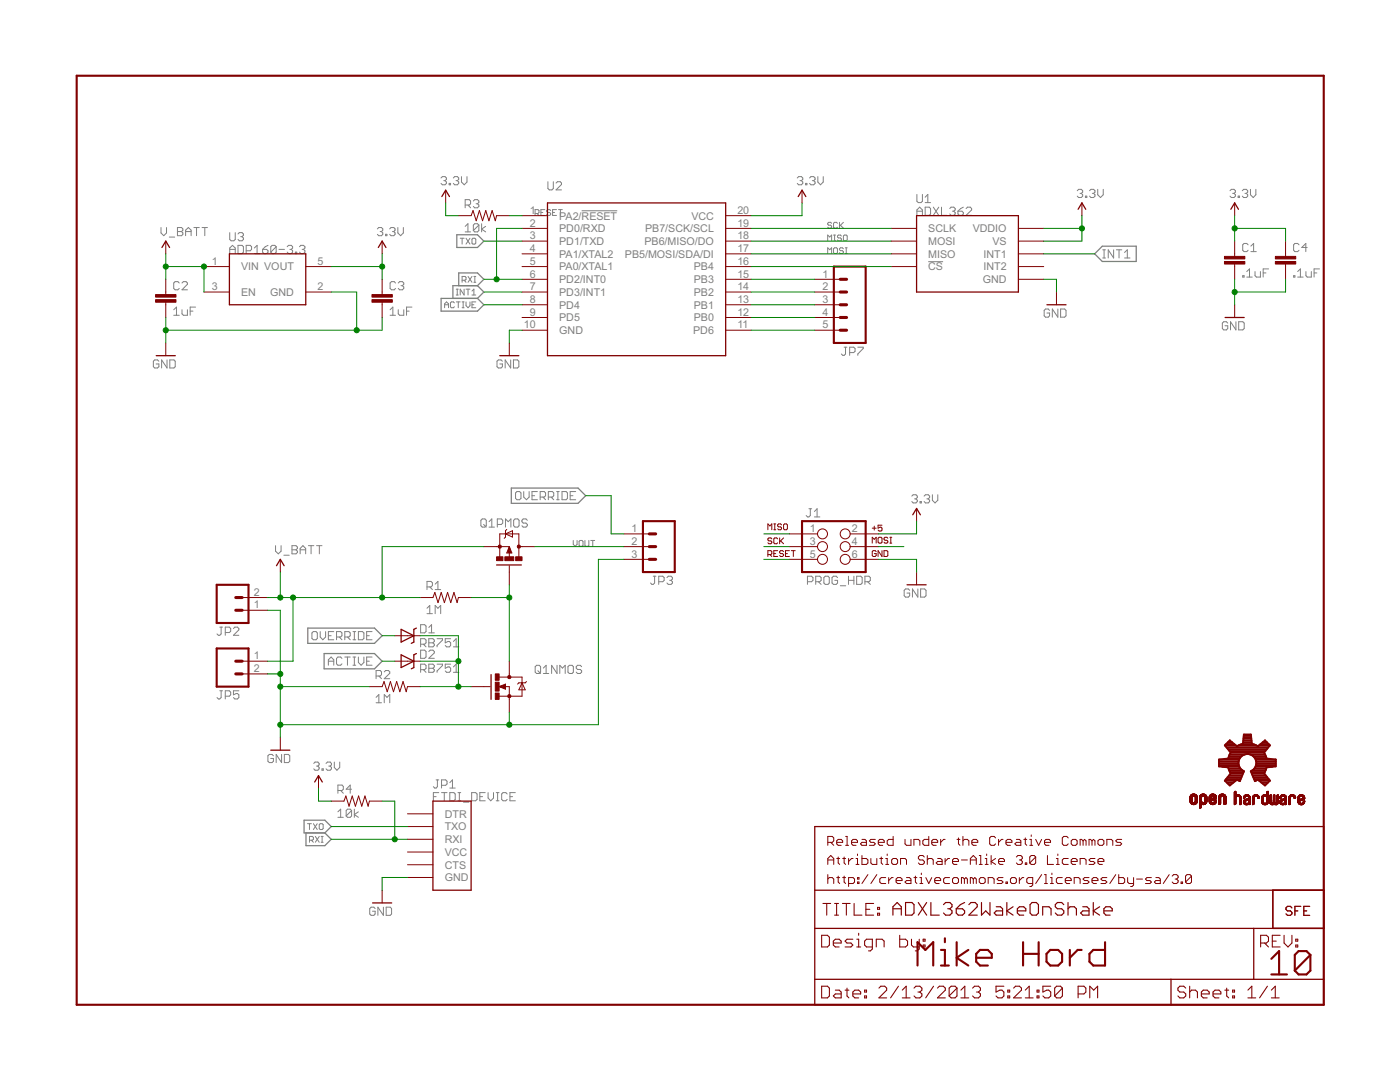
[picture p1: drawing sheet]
<svg xmlns="http://www.w3.org/2000/svg" width="279mm" height="216mm" viewBox="0 0 279 216" stroke-linecap="round" stroke-linejoin="round" font-family="sans-serif">
<defs><g id="words">
<g font-size="2.4" fill="#808080">
<text x="105.7" y="42.7">1</text>
<text x="105.7" y="45.2">2</text>
<text x="105.7" y="47.8">3</text>
<text x="111.6" y="43.8">PA2/RESET</text>
<text x="111.6" y="46.3">PD0/RXD</text>
<text x="128.7" y="46.3">PB7/SCK/SCL</text>
<text x="138" y="43.8">VCC</text>
<text x="147.2" y="42.7">20</text>
<text x="147.2" y="45.2">19</text>
<text x="147.2" y="47.8">18</text>
<text x="185.3" y="46.3">SCLK</text>
<text x="194.1" y="46.3">VDDIO</text>
<text x="42.3" y="52.8">1</text>
<text x="48.1" y="54">VIN VOUT</text>
<text x="63.4" y="52.8">5</text>
<text x="105.7" y="50.3">4</text>
<text x="105.7" y="52.8">5</text>
<text x="111.6" y="48.9">PD1/TXD</text>
<text x="111.6" y="51.4">PA1/XTAL2</text>
<text x="111.6" y="54">PA0/XTAL1</text>
<text x="124.7" y="51.4">PB5/MOSI/SDA/DI</text>
<text x="128.6" y="48.9">PB6/MISO/DO</text>
<text x="138.5" y="54">PB4</text>
<text x="147.2" y="50.3">17</text>
<text x="147.2" y="52.8">16</text>
<text x="185.3" y="48.9">MOSI</text>
<text x="185.3" y="51.4">MISO</text>
<text x="185.3" y="54">CS</text>
<text x="196.3" y="54">INT2</text>
<text x="196.3" y="51.4">INT1</text>
<text x="198.1" y="48.9">VS</text>
<text x="42.3" y="57.9">3</text>
<text x="48.1" y="59">EN</text>
<text x="53.9" y="59">GND</text>
<text x="63.4" y="57.9">2</text>
<text x="105.7" y="55.4">6</text>
<text x="105.7" y="57.9">7</text>
<text x="111.6" y="56.5">PD2/INT0</text>
<text x="111.6" y="59">PD3/INT1</text>
<text x="138.5" y="56.5">PB3</text>
<text x="138.5" y="59">PB2</text>
<text x="147.2" y="55.4">15</text>
<text x="147.2" y="57.9">14</text>
<text x="164.2" y="55.4">1</text>
<text x="164.2" y="57.9">2</text>
<text x="196.1" y="56.5">GND</text>
<text x="104.6" y="65.5">10</text>
<text x="105.7" y="60.5">8</text>
<text x="105.7" y="63">9</text>
<text x="111.6" y="61.6">PD4</text>
<text x="111.6" y="64.1">PD5</text>
<text x="138.5" y="61.6">PB1</text>
<text x="138.5" y="64.1">PB0</text>
<text x="147.2" y="60.5">13</text>
<text x="147.2" y="63">12</text>
<text x="147.2" y="65.5">11</text>
<text x="164.2" y="60.5">3</text>
<text x="164.2" y="63">4</text>
<text x="164.2" y="65.5">5</text>
<text x="111.6" y="66.7">GND</text>
<text x="138.3" y="66.7">PD6</text>
<text x="126.1" y="106.2">1</text>
<text x="161.6" y="106.2">1</text>
<text x="170" y="106.2">2</text>
<text x="126.1" y="108.7">2</text>
<text x="126.1" y="111.3">3</text>
<text x="161.6" y="108.7">3</text>
<text x="161.6" y="111.3">5</text>
<text x="170" y="108.7">4</text>
<text x="170" y="111.3">6</text>
<text x="50.7" y="118.9">2</text>
<text x="50.7" y="121.4">1</text>
<text x="50.7" y="131.6">1</text>
<text x="50.7" y="134.1">2</text>
<text x="88.7" y="163.2">DTR</text>
<text x="88.7" y="165.7">TXO</text>
<text x="88.7" y="168.2">RXI</text>
<text x="88.7" y="170.8">VCC</text>
<text x="88.7" y="173.3">CTS</text>
<text x="88.7" y="175.9">GND</text>
</g>
</g></defs>
<g fill="none" stroke="#808080" stroke-width=".2">
<path d="M88 35.5l.3-.3h.5l.3 .3v.3l-.3 .2M88.6 36h.2M88.8 36l.3 .3v.3l-.3 .3h-.5l-.3-.3M89.6 36.6h.3v.3h-.3zM90.5 35.5l.2-.3h.6l.2 .3v.3l-.2 .2M91 36h.3M91.3 36l.2 .3v.3l-.2 .3h-.6l-.2-.3M92.1 35.2v1.1l.5 .6 .6-.6v-1.1M109.3 36.3v1.3l.3 .3h.6l.2-.3v-1.3M111 36.5l.3-.2h.5l.3 .2v.3l-1.1 1.1h1.1M159.1 35.5l.3-.3h.5l.3 .3v.3l-.3 .2M159.7 36h.2"/>
<path d="M159.9 36l.3 .3v.3l-.3 .3h-.5l-.3-.3M160.8 36.6h.2v.3h-.2zM161.6 35.5l.2-.3h.6l.3 .3v.3l-.3 .2M162.1 36h.3M162.4 36l.3 .3v.3l-.3 .3h-.6l-.2-.3M163.2 35.2v1.1l.5 .6 .6-.6v-1.1M183 38.8v1.4l.3 .2h.5l.3-.2v-1.4M184.6 39.3l.6-.5v1.6M215 38.1l.3-.3h.5l.3 .3v.2l-.3 .3M215.5 38.6h.3M215.8 38.6l.3 .3v.2l-.3 .3h-.5l-.3-.3M216.6 39.1h.3v.3h-.3z"/>
<path d="M217.4 38.1l.3-.3h.5l.3 .3v.2l-.3 .3M218 38.6h.2M218.2 38.6l.3 .3v.2l-.3 .3h-.5l-.3-.3M219.1 37.8v1.1l.5 .5 .6-.5v-1.1M245.5 38.1l.2-.3h.6l.2 .3v.2l-.2 .3M246 38.6h.3M246.3 38.6l.2 .3v.2l-.2 .3h-.6l-.2-.3M247.1 39.1h.3v.3h-.3zM247.9 38.1l.3-.3h.5l.3 .3v.2l-.3 .3M248.5 38.6h.2M248.7 38.6l.3 .3v.2l-.3 .3h-.5l-.3-.3M249.6 37.8v1.1l.5 .5 .5-.5v-1.1"/>
<path d="M32.1 45.4v1.1l.6 .5 .5-.5v-1.1M33.8 47.3h1.1M35.4 45.4h.8l.3 .3v.2l-.3 .3 .3 .3v.3l-.3 .2h-.8zM35.4 46.2h.8M35.8 56.5l-.3-.3h-.6l-.2 .3v1.1l.2 .2h.6l.3-.2M36.3 56.5l.3-.3h.5l.3 .3v.2l-1.1 1.1h1.1M37 46.2h1.1M37 47v-1.1l.6-.5 .5 .5v1.1M38.7 45.4h1.1M39.2 45.4v1.6M40.3 45.4h1.1M40.9 45.4v1.6"/>
<path d="M45.8 46.4v1.4l.3 .2h.6l.2-.2v-1.4M45.8 50.6v-1.1l.6-.5 .5 .5v1.1M45.8 49.8h1.1M47.5 49h.8l.3 .2v1.1l-.3 .3h-.8zM47.5 46.7l.3-.3h.5l.3 .3v.2l-.3 .3M48 47.2h.3M48.3 47.2l.3 .3v.3l-.3 .2h-.5l-.3-.2M49.1 50h.8l.3-.2v-.6l-.3-.2h-.8v1.6M50.8 50.6h1.1M50.8 49.5l.5-.5v1.6M52.4 49.8h.8l.3 .2v.3l-.3 .3h-.5l-.3-.3zM53.5 49l-.6 .2-.5 .6"/>
<path d="M55.1 49.2v1.1l-.3 .3h-.5l-.3-.3M55.1 49.2l-.3-.2h-.5l-.3 .2v1.1M55.1 49.2l-1.1 1.1M55.7 49.8h1.1M57.3 49.2l.3-.2h.5l.3 .2v.3l-.3 .3M57.8 49.8h.3M58.1 49.8l.3 .2v.3l-.3 .3h-.5l-.3-.3M58.9 50.3h.3v.3h-.3zM59.8 49.2l.2-.2h.6l.3 .2v.3l-.3 .3M60.3 49.8h.3M60.6 49.8l.3 .2v.3l-.3 .3h-.6l-.2-.3M75.3 45.7l.3-.3h.5l.3 .3v.2l-.3 .3"/>
<path d="M75.9 46.2h.2M76.1 46.2l.3 .3v.3l-.3 .2h-.5l-.3-.2M76.9 46.8h.3v.2h-.3zM77.8 45.7l.2-.3h.6l.2 .3v.2l-.2 .3M78.3 46.2h.3M78.6 46.2l.2 .3v.3l-.2 .2h-.6l-.2-.2M78.9 56.5l-.2-.3h-.6l-.2 .3v1.1l.2 .2h.6l.2-.2M79.4 45.4v1.1l.5 .5 .6-.5v-1.1M79.5 56.5l.3-.3h.5l.3 .3v.2l-.3 .3M80 57h.3M80.3 57l.3 .3v.3l-.3 .2h-.5l-.3-.2M91.1 58.9h.4"/>
<path d="M91.1 57.7h.4M91.2 57.7v1.2M91.8 47.5h.8M92.2 47.5v1.2M92.2 55.9h.6l.2-.2v-.3l-.2-.2h-.6v1.1M92.6 57.7v1.2l-.8-1.2v1.2M92.6 55.9l.4 .4M92.8 45.2l.6-.6v1.7M92.8 46.3h1.1M92.8 40.9h.8l.3-.2v-.6l-.3-.3h-.8v1.7M93 57.7h.8M93 47.5l.8 1.2"/>
<path d="M93.4 40.9l.5 .6M93.4 57.7v1.2M93.4 55.2l.8 1.1M93.8 47.5l-.8 1.2M94.2 58.9h.8M94.2 58.1l.4-.4v1.2M94.2 55.2l-.8 1.1M94.4 47.5h.4l.2 .2v.8l-.2 .2h-.4l-.2-.2v-.8zM94.5 40.1l.2-.3h.6l.3 .3v.3l-.3 .3M94.6 55.2h.4M94.6 56.3h.4M94.8 55.2v1.1"/>
<path d="M95 40.7h.3M95.3 40.7l.3 .2v.3l-.3 .3h-.6l-.2-.3M95.6 44.9v1.1l-.3 .3h-.6l-.2-.3M95.6 44.9l-.3-.3h-.6l-.2 .3v1.1M95.6 44.9l-1.1 1.1M96.1 44.6v1.7M96.9 45.2l-.8 .5 .8 .6M106.8 42.6h.6l.2-.2v-.4l-.2-.2h-.6v1.2M107.2 42.6l.4 .4M107.9 42.4h.4M108.7 41.8h-.8v1.2h.8M109.9 42l-.2-.2h-.4l-.2 .2 .2 .4h.4l.2 .2-.2 .4h-.4l-.2-.2"/>
<path d="M110.3 42.4h.4M111.1 41.8h-.8v1.2h.8M111.5 41.8h.7M111.8 41.8v1.2M116.1 42.1h7.1M165.2 48.1v-1.2l.4 .4 .4-.4v1.2M165.2 50.6v-1.2l.4 .4 .4-.4v1.2M166 44.6l-.2-.2h-.4l-.2 .2 .2 .3h.4l.2 .2-.2 .4h-.4l-.2-.2M166.3 49.6l.3-.2h.3l.2 .2v.8l-.2 .2h-.3l-.3-.2zM166.3 48.1h.5M166.3 46.9h.5M166.6 46.9v1.2"/>
<path d="M167.1 44.6l-.2-.2h-.3l-.3 .2v.7l.3 .2h.3l.2-.2M167.5 44.4v1.1M167.7 44.9l.6 .6M167.9 47.1l-.2-.2h-.4l-.2 .2 .2 .4h.4l.2 .2-.2 .4h-.4l-.2-.2M168.3 49.6l-.2-.2h-.4l-.2 .4 .2 .2h.4l.2 .4-.2 .2h-.4l-.2-.2M168.3 47.1l.2-.2h.4l.2 .2v.8l-.2 .2h-.4l-.2-.2zM168.3 44.4l-.8 .7M168.7 50.6h.4M168.7 49.4h.4M168.9 49.4v1.2M183 43v-1.1l.5-.6 .6 .6v1.1M183 42.1h1.1"/>
<path d="M184.6 41.3h.8l.3 .3v1.1l-.3 .3h-.8zM184.6 40.4h1.1M185.3 52.2h2.9M186.3 41.3l1 1.7M187.3 41.3l-1 1.7M187.9 41.3v1.7h1.1M189.5 41.6l.3-.3h.6l.2 .3v.3l-.2 .2M190.1 42.1h.3M190.4 42.1l.2 .3v.3l-.2 .3h-.6l-.3-.3M191.2 42.1h.8l.3 .3v.3l-.3 .3h-.5l-.3-.3zM192.3 41.3l-1.1 .8M192.8 41.6l.3-.3h.5l.3 .3v.3l-1.1 1.1h1.1"/>
<path d="M220.1 51.5h.5M220.1 49.8h.5M220.3 49.8v1.7M222.2 49.8v1.7l-1-1.7v1.7M222.8 49.8h1.1M223.3 49.8v1.7M224.4 51.5h1.1M224.4 50.4l.6-.6v1.7M248 55h.3v.3h-.3zM248.8 55.3h1.1M248.8 54.2l.6-.5v1.6M249.1 48.9l-.3-.3h-.5l-.3 .3v1l.3 .3h.5l.3-.3"/>
<path d="M249.6 50.2h1.1M249.6 49.1l.6-.5v1.6M250.5 54.2v.8l.2 .3h.8v-1.1M252.1 54.5h.5M253.2 53.7h-1.1v1.6M258.2 55h.2v.3h-.2zM259 55.3h1.1M259 54.2l.5-.5v1.6M259.2 48.9l-.2-.3h-.6l-.2 .3v1l.2 .3h.6l.2-.3M260.6 54.2v.8l.3 .3h.8v-1.1M260.9 49.4h-1.1l.8-.8v1.6M262.3 54.5h.5"/>
<path d="M263.3 53.7h-1v1.6M31.7 72.1l-.3-.3h-.5l-.3 .3v1.1l.3 .2h.5l.3-.2v-.6h-.5M33.3 71.8v1.6l-1-1.6v1.6M33.9 71.8h.8l.3 .3v1.1l-.3 .2h-.8zM34.7 61.8l.5-.5v1.6M34.7 62.9h1.1M36.3 61.8v.8l.3 .3h.8v-1.1M38 62.1h.5M39 61.3h-1v1.6M77.9 62.9h1M77.9 61.8l.5-.5v1.6M79.5 61.8v.8l.3 .3h.8v-1.1"/>
<path d="M81.1 62.1h.6M82.2 61.3h-1.1v1.6M88.7 61.4v-.8l.4-.4 .4 .4v.8M88.7 60.8h.8M90.7 60.4l-.2-.2h-.4l-.2 .2v.8l.2 .2h.4l.2-.2M91.1 60.2h.7M91.5 60.2v1.2M92.2 60.2h.4M92.2 61.4h.4M92.4 60.2v1.2M93 60.2v.8l.4 .4 .4-.4v-.8M94.2 60.8h.4"/>
<path d="M95 60.2h-.8v1.2h.8M100.3 72.1l-.3-.3h-.5l-.3 .3v1.1l.3 .2h.5l.3-.2v-.6h-.6M101.9 71.8v1.6l-1.1-1.6v1.6M102.5 71.8h.8l.2 .3v1.1l-.2 .2h-.8zM168.5 69.3h.5M168.7 69.3v1.3l-.2 .3h-.3l-.3-.3M169.6 70.4h.8l.2-.3v-.6l-.2-.2h-.8v1.6M171.2 69.3h1.1v.2l-1.1 1.1v.3M209.5 61.9l-.3-.2h-.5l-.3 .2v1.1l.3 .3h.5l.3-.3v-.5h-.6M211.1 61.7v1.6l-1.1-1.6v1.6M211.7 61.7h.8l.2 .2v1.1l-.2 .3h-.8zM245 64.5l-.2-.3h-.6l-.3 .3v1.1l.3 .2h.6l.2-.2v-.6h-.5"/>
<path d="M246.7 64.2v1.6l-1.1-1.6v1.6M247.2 64.2h.8l.3 .3v1.1l-.3 .2h-.8zM103.2 98.1h.5l.3 .3v1l-.3 .3h-.5l-.3-.3v-1zM104.5 98.1v1.1l.6 .5 .5-.5v-1.1M106.2 98.9h.5M107.3 98.1h-1.1v1.6h1.1M107.8 99.2h.8l.3-.3v-.5l-.3-.3h-.8v1.6M108.4 99.2l.5 .5M109.4 99.2h.9l.2-.3v-.5l-.2-.3h-.9v1.6M110 99.2l.5 .5M111.1 98.1h.5M111.1 99.7h.5"/>
<path d="M111.3 98.1v1.6M112.2 98.1h.8l.2 .3v1l-.2 .3h-.8zM113.8 98.9h.5M114.9 98.1h-1.1v1.6h1.1M182 99l.2-.3h.6l.3 .3v.3l-.3 .2M182.5 99.5h.3M182.8 99.5l.3 .3v.3l-.3 .3h-.6l-.2-.3M184.4 99l.3-.3h.6l.2 .3v.3l-.2 .2M185 99.5h.3M185.3 99.5l.2 .3v.3l-.2 .3h-.6l-.3-.3M186.1 98.7v1.1l.5 .6 .6-.6v-1.1M55 108.9v1.1l.5 .5 .6-.5v-1.1"/>
<path d="M56.6 110.8h1.1M58.3 108.9h.8l.3 .3v.2l-.3 .3 .3 .3v.2l-.3 .3h-.8zM58.3 109.7h.8M59.9 109.7h1.1M59.9 110.5v-1.1l.6-.5 .5 .5v1.1M61.6 108.9h1M62.1 108.9v1.6M63.2 108.9h1.1M63.7 108.9v1.6M85.2 117.1h.8l.3-.3v-.5l-.3-.3h-.8v1.6M85.8 117.1l.5 .5M86.8 116.6l.6-.6v1.6"/>
<path d="M86.8 117.6h1.1M96.2 103.5h.6l.2 .3v1.1l-.2 .3h-.6l-.2-.3v-1.1zM96.5 104.6l.5 .6M97.6 105.2h1.1M97.6 104.1l.5-.6v1.7M99.3 104.6h.8l.2-.2v-.6l-.2-.3h-.8v1.7M100.9 105.2v-1.7l.5 .6 .6-.6v1.7M102.8 103.5h.5l.3 .3v1.1l-.3 .3h-.5l-.3-.3v-1.1zM105.2 103.8l-.2-.3h-.6l-.2 .3v.3l.2 .3h.6l.2 .2v.3l-.2 .3h-.6l-.2-.3M114.4 107.8v.8l.4 .4 .4-.4v-.8M115.8 107.8h.3l.3 .2v.8l-.3 .2h-.3l-.2-.2v-.8zM116.7 107.8v1l.2 .2h.4l.2-.2v-1"/>
<path d="M117.9 107.8h.8M118.3 107.8v1.2M130.4 115h.5M130.6 115v1.3l-.2 .3h-.3l-.3-.3M131.5 116.1h.8l.2-.3v-.5l-.2-.3h-.8v1.6M133.1 115.3l.3-.3h.5l.3 .3v.2l-.3 .3M133.6 115.8h.3M133.9 115.8l.3 .3v.2l-.3 .3h-.5l-.3-.3M161.1 116.1h.9l.2-.3v-.5l-.2-.3h-.9v1.6M161.4 101.5h.6M161.7 101.5v1.4l-.3 .2h-.2l-.3-.2M162.5 103.1h1.1"/>
<path d="M162.5 102.1l.6-.6v1.6M162.8 116.1h.8l.3-.3v-.5l-.3-.3h-.8v1.6M163.3 116.1l.6 .5M164.7 115h.5l.3 .3v1l-.3 .3h-.5l-.3-.3v-1zM167.2 115.3l-.3-.3h-.6l-.2 .3v1l.2 .3h.6l.3-.3v-.5h-.6M167.7 116.9h1.1M169.3 115.8h1.1M169.3 115v1.6M170.4 115v1.6M171 115h.8l.3 .3v1l-.3 .3h-.8zM172.6 116.1h.8l.3-.3v-.5l-.3-.3h-.8v1.6M173.1 116.1l.6 .5"/>
<path d="M181.5 117.8l-.2-.3h-.6l-.3 .3v1.1l.3 .2h.6l.2-.2v-.6h-.5M183.2 117.5v1.6l-1.1-1.6v1.6M183.6 100.1h.3v.3h-.3zM183.7 117.5h.8l.3 .3v1.1l-.3 .2h-.8zM43.9 125.1h.5M43.9 137.8h.5M44.1 125.1v1.4l-.2 .3h-.3l-.3-.3M44.1 137.8v1.4l-.2 .3h-.3l-.3-.3M45 126.2h.8l.2-.2v-.6l-.2-.3h-.8v1.7M45 138.9h.8l.2-.3v-.5l-.2-.3h-.8v1.7M46.6 125.4l.3-.3h.5l.3 .3v.3l-1.1 1.1h1.1M47.7 137.8h-1.1v.8l.5-.2h.3l.3 .2v.6l-.3 .3h-.5l-.3-.3"/>
<path d="M62.5 126h.6l.2 .3v1.1l-.2 .3h-.6l-.2-.3v-1.1zM63.9 126v1.1l.5 .6 .6-.6v-1.1M65.5 132.7v-1l.6-.6 .5 .6v1M65.5 126.9h.6M65.5 131.9h1.1M66.6 126h-1.1v1.7h1.1M67.2 127.1h.8l.2-.2v-.6l-.2-.3h-.8v1.7M67.7 127.1l.5 .6M68.2 131.4l-.2-.3h-.6l-.2 .3v1.1l.2 .2h.6l.2-.2M68.8 127.1h.8l.3-.2v-.6l-.3-.3h-.8v1.7M68.8 131.1h1.1M69.3 127.1l.6 .6"/>
<path d="M69.3 131.1v1.6M70.4 126h.6M70.4 127.7h.6M70.4 131.1h.6M70.4 132.7h.6M70.7 126v1.7M70.7 131.1v1.6M71.5 126h.8l.3 .3v1.1l-.3 .3h-.8zM71.5 131.1v1.1l.6 .5 .5-.5v-1.1M73.2 126.9h.5M73.2 131.9h.5M74.3 126h-1.1v1.7h1.1"/>
<path d="M74.3 131.1h-1.1v1.6h1.1M75.1 139.1l.5-.5v1.6M75.1 134.9h.8l.2-.3v-.5l-.2-.3h-.8v1.6M75.6 134.9l.5 .5M76.7 134.1l.3-.3h.5l.3 .3v.2l-1.1 1.1h1.1M83.9 124.7h.9l.2 .2v1.1l-.2 .3h-.9zM83.9 128.5h.9l.2-.2v-.6l-.2-.3h-.9v1.7M83.9 129.7h.9l.2 .3v1.1l-.2 .3h-.9zM83.9 133.6h.9l.2-.3v-.5l-.2-.3h-.9v1.7M84.5 128.5l.5 .6M84.5 133.6l.5 .6M85.2 121.4l.6-.6v1.6"/>
<path d="M85.2 122.4h1.1M85.6 127.4h.8l.3 .3v.3l-.3 .3 .3 .2v.3l-.3 .3h-.8zM85.6 132.5h.8l.3 .3v.3l-.3 .2 .3 .3v.3l-.3 .3h-.8zM85.6 130l.3-.3h.5l.3 .3v.3l-1.1 1.1h1.1M85.6 128.3h.8M85.6 133.3h.8M85.6 126.3h1.1M85.6 125.2l.5-.5v1.6M86.8 122.4v-1.6l.6 .6 .5-.6v1.6M87.2 127.4h1.1v.3l-1.1 1.1v.3M87.2 132.5h1.1v.3l-1.1 1.1v.3M89.9 127.4h-1v.9l.5-.3h.3l.2 .3v.5l-.2 .3h-.6l-.2-.3"/>
<path d="M89.9 132.5h-1v.8l.8-.2 .2 .2v.6l-.2 .3h-.6l-.2-.3M90.5 129.1h1.1M90.5 128l.5-.6v1.7M90.5 133.1l.5-.6v1.7M90.5 134.2h1.1M107.1 132.8h.5l.3 .2v1.1l-.3 .3h-.5l-.3-.3v-1.1zM107.3 133.8l.6 .6M108.4 134.4h1.1M108.4 133.3l.6-.5v1.6M111.2 132.8v1.6l-1.1-1.6v1.6M111.7 134.4v-1.6l.5 .5 .6-.5v1.6M113.6 132.8h.6l.2 .2v1.1l-.2 .3h-.6l-.3-.3v-1.1z"/>
<path d="M116.1 133l-.3-.2h-.5l-.3 .2v.3l.3 .3h.5l.3 .2v.3l-.3 .3h-.5l-.3-.3M54.6 150.8l-.3-.3h-.6l-.2 .3v1.1l.2 .3h.6l.3-.3v-.6h-.6M56.2 150.5v1.7l-1.1-1.7v1.7M56.7 150.5h.9l.2 .3v1.1l-.2 .3h-.9zM62.6 152.3l.3-.2h.5l.3 .2v.3l-.3 .3M63.2 152.9h.2M63.4 152.9l.3 .2v.3l-.3 .3h-.5l-.3-.3M64.3 153.4h.2v.3h-.2zM65.1 152.3l.2-.2h.6l.2 .2v.3l-.2 .3M65.6 152.9h.3M65.9 152.9l.2 .2v.3l-.2 .3h-.6l-.2-.3M66.7 152.1v1l.5 .6 .6-.6v-1"/>
<path d="M67.4 157.7h.9l.2-.2v-.6l-.2-.2h-.9v1.6M68 157.7l.5 .6M70.2 157.5h-1.1l.8-.8v1.6M75.1 140.2h1M76.7 140.2v-1.6l.5 .5 .6-.5v1.6M86.5 159h.5M87 155.6h.6M87.3 155.6v1.4l-.3 .2h-.2l-.3-.2M87.6 158.2h-1.1v1.6M88.1 158.2h1.1M88.1 156.7h.8l.3-.3v-.5l-.3-.3h-.8v1.6M88.7 158.2v1.6"/>
<path d="M89.8 158.2h.8l.2 .2v1.1l-.2 .3h-.8zM89.8 157.2h1M89.8 156.2l.5-.6v1.6M91.4 158.2h.5M91.4 159.8h.5M91.7 158.2v1.6M94.1 158.2h.8l.3 .2v1.1l-.3 .3h-.8zM95.8 159h.5M96.8 158.2h-1v1.6h1M97.4 158.2v1l.5 .6 .6-.6v-1M99 158.2h.6M99 159.8h.6"/>
<path d="M99.3 158.2v1.6M101.2 158.4l-.3-.2h-.5l-.3 .2v1.1l.3 .3h.5l.3-.3M101.8 159h.5M102.8 158.2h-1v1.6h1M61.4 164.4h.7M61.8 164.4v1.1M61.8 167.7h.5l.2-.2v-.4l-.2-.2h-.5v1.2M62.1 167.7l.4 .4M62.5 164.4l.8 1.1M62.9 166.9l.8 1.2M63.3 164.4l-.8 1.1M63.7 164.5l.2-.1h.4l.2 .1v.8l-.2 .2h-.4l-.2-.2z"/>
<path d="M63.7 166.9l-.8 1.2M64.1 166.9h.4M64.1 168.1h.4M64.3 166.9v1.2M67.4 162l.6-.5v1.6M67.4 163.1h1.1M70.2 161.7v1.1l-.3 .3h-.6l-.2-.3M70.2 161.7l-.3-.2h-.6l-.2 .2v1.1M70.2 161.7l-1.1 1.1M70.7 161.5v1.6M71.5 162l-.8 .5 .8 .6M92.5 160.1h1.1"/>
<path d="M74.9 181.3l-.3-.3h-.5l-.3 .3v1.1l.3 .2h.5l.3-.2v-.6h-.6M76.5 181v1.6l-1.1-1.6v1.6M77.1 181h.8l.2 .3v1.1l-.2 .2h-.8z"/>
</g>
<path d="M88 59.5h7.3l1.3 1.3-1.3 1.3h-7.3zM91.2 46.8h4.1l1.3 1.3-1.3 1.3h-4.1zM91.5 57v-2.5h3.8l1.3 1.2-1.3 1.3M95.3 57l1.3 1.3-1.3 1.2M95.3 57h-4.9v2.5M220 49.1h6.8v3.1h-6.8l-1.5-1.5zM102 97.4h13.4l1.5 1.5-1.5 1.5h-13.4zM61.4 125.3h13.3l1.6 1.6-1.6 1.5h-13.3zM64.7 130.4h10l1.6 1.5-1.6 1.6h-10zM60.7 163.7h4.1l1.3 1.2-1.3 1.3h-4.1zM61.1 166.2v2.5h3.7l1.3-1.2-1.3-1.3" fill="none" stroke="#808080" stroke-width=".25"/>
<g fill="none" stroke="#800000" stroke-width=".42">
<path d="M15.3 15.1h248.9v185.4h-248.9zM166.4 53.2h6.4v15.2h-6.4zM43.2 116.7h6.4v7.6h-6.4zM128.3 104h6.4v10.2h-6.4zM160.1 104h12.7v10.2h-12.7zM43.2 129.4h6.4v7.6h-6.4zM183.1 192.7v-4.7l1.6 1.5 1.5-1.5v4.7M187.8 189.5h.8v3.2M187.8 192.7h1.6M188.6 187.2v.8M190.9 188v4.7M193.3 189.5l-2.4 1.6 2.4 1.6"/>
<path d="M194.8 191.1h3.1v-.8l-.8-.8h-1.5l-.8 .8v1.6l.8 .8h1.5M204.2 188v4.7M204.2 190.3h3.1M207.3 188v4.7M209.6 189.5h1.6l.8 .8v1.6l-.8 .8h-1.6l-.7-.8v-1.6zM213.5 189.5v3.2M215.9 189.5h-.8l-1.6 1.6M220.5 188v4.7h-2.3l-.8-.8v-1.6l.8-.8h2.3M253.7 191.3l1.6-1.5v4.6M253.7 194.4h3.1M261.5 190.5v3.2l-.8 .7h-1.5l-.8-.7M261.5 190.5l-.8-.7h-1.5l-.8 .7v3.2"/>
<path d="M261.5 190.5l-3.1 3.2"/>
</g>
<g fill="none" stroke="#800000" stroke-width=".25">
<path d="M88.2 39.2l.7-1.2 .8 1.2M159.3 39.2l.8-1.2 .7 1.2M32.3 49.4l.8-1.3 .7 1.3M45.8 50.7h15.2v10.1h-15.2zM75.5 49.4l.8-1.3 .7 1.3M109.3 40.5h35.5v30.5h-35.5zM182.9 43h20.3v15.3h-20.3zM215.2 41.8l.7-1.3 .8 1.3M245.6 41.8l.8-1.3 .8 1.3M31.2 71h3.8M99.7 71h3.8M208.9 60.8h3.8"/>
<path d="M244.5 63.4h3.8M55.2 112.9l.7-1.3 .8 1.3M99.1 112.7h5M181 116.7h3.8M182.2 102.7l.7-1.2 .8 1.2M80.1 125.6l2.5 1.3-2.5 1.2zM80.1 130.7l2.5 1.2-2.5 1.3zM83.1 125.3l-.5 .3v2.5l-.5 .3M83.1 130.4l-.5 .3v2.5l-.5 .3M98 134.6v5M54 149.7h3.8M62.8 156l.8-1.2 .7 1.2"/>
<path d="M86.4 159.9h7.6v17.7h-7.6zM162.6 164.9h101.6v35.6h-101.6zM162.6 177.6h101.6M254 177.6v7.7M74.4 180.2h3.8M162.6 185.3h101.6M162.6 195.4h101.6M233.7 195.4v5.1M250.2 185.3v10.1"/>
</g>
<g fill="none" stroke="#800000" stroke-width=".2">
<path d="M88.9 38v2.5M160.1 38v2.5M33.1 48.1v2.6M33.1 55.7v3.1M40.7 53.2h5.1M40.7 58.3h5.1M61 53.2h5.1M61 58.3h5.1M76.3 48.1v2.6M76.3 55.7v3.1M91.5 43h2.5l.4-1 .6 2 .7-2 .6 2 .6-2 .7 2 .6-2 .6 2 .3-1h2.5M104.2 45.6h5.1"/>
<path d="M104.2 48.1h5.1M104.2 50.7h5.1M104.2 53.2h5.1M104.2 55.7h5.1M104.2 43h5.1M104.2 58.3h5.1M144.8 45.6h5.1M144.8 48.1h5.1M144.8 50.7h5.1M144.8 53.2h5.1M144.8 55.7h5.1M144.8 43h5.1"/>
<path d="M144.8 58.3h5.1M162.6 55.7h5.1M162.6 58.3h5.1M177.8 45.6h5.1M177.8 48.1h5.1M177.8 50.7h5.1M177.8 53.2h5.1M203.2 45.6h5.1M203.2 48.1h5.1M203.2 50.7h5.1M203.2 53.2h5.1M203.2 55.7h5.1"/>
<path d="M210.8 58.3v2.5M215.9 40.5v2.5M246.4 40.5v2.5M246.4 48.1v3.1M246.4 52.7v3M256.6 48.1v3.1M256.6 52.7v3M33.1 60.3v3.1M33.1 68.4v2.6M76.3 60.3v3.1M101.6 68.4v2.6M104.2 60.8h5.1"/>
<path d="M104.2 63.4h5.1M104.2 65.9h5.1M144.8 60.8h5.1M144.8 63.4h5.1M144.8 65.9h5.1M162.6 60.8h5.1M162.6 63.4h5.1M162.6 65.9h5.1M246.4 60.8v2.6M48.3 119.2h5.1M55.9 111.6v2.6M83.9 119.2h2.5l.4-1 .6 2 .7-2 .6 2 .6-2 .7 2 .6-2 .6 2 .3-1h2.5"/>
<path d="M96.6 109.1h5M100.9 106.5l1.4-.6v1.3zM101.1 105.6l-.2 .3v1.3l-.3 .2M101.6 110.2v.9M101.6 112.9v3.8M101.6 109.1l.6 1.2h-1.1zM103.5 111.1v-4.6h-3.8v4.6M103.5 109.1h3.2M124.5 109.1h5.1M124.5 106.5h5.1M124.5 111.6h5.1M153.2 105.7v-1.2l.4 .4 .4-.4v1.2"/>
<path d="M153.2 110.7h.6l.2-.2v-.4l-.2-.2h-.6v1.1M153.6 110.7l.4 .3M154 107.5l-.2-.2h-.3l-.3 .2 .3 .4h.3l.2 .2-.2 .4h-.3l-.3-.2M154.4 110.5h.4M154.4 105.7h.4M154.4 104.5h.4M154.6 104.5v1.2M155.2 109.9h-.8v1.1h.8M155.2 107.5l-.2-.2h-.4l-.2 .2v.8l.2 .2h.4l.2-.2M155.6 107.3v1.2M155.8 107.9l.6 .6M156 104.7l-.2-.2h-.4l-.2 .2 .2 .4h.4l.2 .2-.2 .4h-.4l-.2-.2"/>
<path d="M156.4 110.1l-.2-.2h-.4l-.2 .4 .2 .2h.4l.2 .3-.2 .2h-.4l-.2-.2M156.4 107.3l-.8 .8M156.6 104.5h.4l.1 .2v.8l-.1 .2h-.4l-.2-.2v-.8zM156.8 110.5h.3M157.5 109.1h5.7M157.5 106.5h5.7M157.5 111.6h5.7M157.5 109.9h-.7v1.1h.7M157.9 109.9h.8M158.3 109.9v1.1M169.7 109.1h5.6M169.7 106.5h5.6"/>
<path d="M169.7 111.6h5.6M174.1 108.4v-1.2l.4 .4 .4-.4v1.2M174.1 105.4h.8M174.5 105v.8M174.9 110.1l-.2-.2h-.4l-.2 .2v.7l.2 .2h.4l.2-.2v-.3h-.4M175.2 107.4l.3-.2h.3l.2 .2v.8l-.2 .2h-.3l-.3-.2zM176 104.8h-.8v.6l.4-.2 .4 .2v.4l-.2 .2h-.3l-.3-.2M176 109.9v1.1l-.8-1.1v1.1M176.4 109.9h.6l.2 .2v.7l-.2 .2h-.6zM177.2 107.4l-.2-.2h-.4l-.2 .2 .2 .4h.4l.2 .2-.2 .4h-.4l-.2-.2M177.6 107.2h.4M177.6 108.4h.4"/>
<path d="M177.8 107.2v1.2M182.9 101.5v2.5M182.9 114.2v2.5M48.3 121.8h5.1M48.3 131.9h5.1M48.3 134.5h5.1M73.7 137h2.6l.3-1 .7 2 .6-2 .6 2 .7-2 .6 2 .6-2 .7 2 .2-1h2.6M78.8 126.9h5.1M78.8 131.9h5.1M94 137h3.8M99.6 137l1.3-.5v1zM99.7 135.1h4.5v3.8h-4.6"/>
<path d="M100.8 137h.8v5.1M101.6 131.9v3.2M104.2 136.2l.6 1.4h-1.3zM105.1 136l-.3 .2h-1.3l-.2 .3M55.9 147.2v2.5M63.6 154.8v2.5M66.1 159.9h2.5l.4-1.1 .7 2.1 .6-2.1 .6 2.1 .7-2.1 .6 2.1 .6-2.1 .7 2.1 .2-1h2.6M237.5 159.9h.4M237.5 159.8h.4M237.5 159.7h.4M237.5 159.6h.4M237.5 159.5h.4"/>
<path d="M237.5 159.4h.4M237.5 159.3h.4M237.5 159.2h.4M237.5 159.1h.4M237.5 159h.4M237.5 160h.5M237.6 158.8h1.3M237.6 158.7h1.2M237.7 158.7h1.1M237.7 158.6h1M237.8 158.6h.9M237.8 158.5h.8"/>
<path d="M238 158.9l-.5 .1M238 158.5h.5M238 158.9h-.5M238.1 158.4h.3M238.1 158.8l-.6 .1M238.3 158.8l.6 .1M238.4 158.9h.5M238.5 158.9h.4M238.5 159h.4M238.5 159.9h.5M238.5 159.8h.5M238.5 159.7h.5"/>
<path d="M238.5 159.6h.5M238.5 159.5h.5M238.5 159.4h.5M238.5 159.3h.5M238.5 159.2h.5M238.5 159.1h.5M238.5 159h.5M239 159.9l-.5 .1M239.4 160h.5M239.4 159.9l.4 .1M239.4 159.9h.4M239.4 159.8h.4"/>
<path d="M239.4 159.7h.4M239.4 159.6h.4M239.4 159.5h.4M239.4 159.4h.4M239.4 159.3h.4M239.4 159.2h.4M239.4 159h.4M239.5 158.8h1.3M239.5 158.8h1.2M239.5 158.7h1.2M239.6 158.7h1.1M239.6 158.6h1"/>
<path d="M239.7 158.6h.9M239.8 158.5h.7M239.8 159.1h-.4M239.9 158.9l-.5 .1M239.9 158.5h.5M239.9 158.9h-.5M240 158.4h.3M240 158.8l-.5 .1M240.2 158.8l.6 .1M240.3 158.9h.5M240.4 158.9h.4M240.4 160h.5"/>
<path d="M240.4 159h.5M240.5 159.9h.4M240.5 159h.4M240.5 159.8h.4M240.5 159.7h.4M240.5 159.6h.4M240.5 159.5h.4M240.5 159.4h.4M240.5 159.3h.4M240.5 159.2h.4M240.5 159.1h.4M241.3 159.9l.4 .1"/>
<path d="M241.3 159.9h.4M241.3 159.7h.7M241.3 159.3l.4 .1M241.3 159.3h.4M241.3 159.2h.4M241.3 159h.4M241.3 160h.5M241.4 158.8h1.3M241.4 158.7h1.3M241.5 158.7h1.1M241.6 158.6h.9M241.7 158.5h.7"/>
<path d="M241.7 159.1h-.4M241.8 159.4h1M241.8 158.9l-.5 .1M241.8 158.5h.5M241.8 159.8h-.5M241.8 158.9h-.5M241.9 159.3h.9M241.9 158.4h.3M241.9 158.8l-.5 .1M242 159.7l-.7 .1M242 159.3h.8M242.1 158.8l.6 .1"/>
<path d="M242.2 159.2h.6M242.2 159.6l-.9 .1M242.2 159.6h-.9M242.3 158.9h.4M242.3 158.9h.5M242.3 159.1h.5M242.3 159h.5M242.4 159.9h.4M242.4 159.8h.4M242.4 159.5l-1.1 .1M242.5 159.7h.3M242.5 159.5h-1.2"/>
<path d="M242.6 159.4l-1.3 .1M242.7 159.4h-1.4M243.2 160h.4M243.2 159.9h.4M243.2 159.8h.4M243.2 159.7h.4M243.2 159.6h.4M243.2 159.5h.4M243.2 159.4h.4M243.2 159.3h.4M243.2 159.2h.4M243.2 159.1h.4"/>
<path d="M243.2 159h.4M243.3 158.8h1.3M243.3 158.7l1.3 .1M243.4 158.7h1.1M243.4 158.6h1.1M243.5 158.6h.9M243.6 158.5h.7M243.7 158.9l-.5 .1M243.7 158.5h.5M243.7 158.9h-.4M243.8 158.4h.3M243.8 158.8l-.5 .1"/>
<path d="M244.1 158.8l.5 .1M244.2 158.9h.4M244.2 158.9h.5M244.2 159h.5M244.3 160h.4M244.3 159.9h.4M244.3 159.8h.4M244.3 159.7h.4M244.3 159.6h.4M244.3 159.5h.4M244.3 159.4h.4M244.3 159.3h.4"/>
<path d="M244.3 159.2h.4M244.3 159.1h.4M244.3 159h.4M246.3 160h.3M246.3 159.9h.3M246.3 159.8h.3M246.3 159.7h.3M246.3 159.6h.3M246.3 159.5h.3M246.3 159.4h.3M246.3 159.3h.3M246.3 159.2h.3"/>
<path d="M246.3 158.8h1.2M246.3 158.7l1.2 .1M246.3 158.7h1.2M246.3 158.6l1.1 .1M246.3 158.6h.4M246.3 158.5h.3M246.3 158.4h.3M246.3 158.3h.3M246.3 158.2h.3M246.3 158.1h.3M246.3 158h.3M246.4 158h.2"/>
<path d="M246.4 157.9h.2M246.7 159.1h-.4M246.7 159l-.4 .1M246.7 159h-.4M246.7 158.6h.6M246.8 158.9l-.5 .1M246.8 158.9h-.5M246.8 158.6h.4M247.2 158.9h.4M247.3 158.9h.3M247.3 159h.4M247.4 159h.3"/>
<path d="M247.4 159.1h.3M247.4 160h.3M247.4 159.9h.3M247.4 159.8h.3M247.4 159.7h.3M247.4 159.6h.3M247.4 159.5h.3M247.4 159.4h.3M247.4 159.3h.3M247.4 159.2h.3M247.6 158.9h-1.3M248.2 160h.3"/>
<path d="M248.2 159.2h.2M248.3 158.9h1.1M248.3 159.3l-.1 .1M248.3 158.8h1.1M248.3 158.8h1M248.4 158.7h.9M248.4 159.3h-.2M248.4 159.2l-.2 .1M248.5 158.7h.7M248.5 159.6h1M248.5 159.1h-.3M248.5 159.9l-.3 .1"/>
<path d="M248.5 159l-.3 .1M248.5 159.9h-.3M248.5 159h-.3M248.5 158.6h.6M248.6 159.9h-.4M248.6 159.5h.9M248.6 158.9l-.4 .1M248.6 158.9h-.4M248.6 158.6h.4M248.7 159.8h-.5M248.7 159.5h.8M248.8 159.4h.7"/>
<path d="M248.9 159.7l-.7 .1M248.9 159.7h-.6M249 159.4h.5M249 158.9h.4M249.1 159.3h.4M249.1 158.9h.3M249.1 159.6l-.8 .1M249.1 159h.4M249.2 159.3h.3M249.2 159l.3 .1M249.2 159.6h.3M249.2 159.2h.3"/>
<path d="M249.2 159.1h.3M249.2 160h.3M249.2 159.9h.3M249.2 159.8h.3M249.2 159.7h.3M249.5 159.6h-1.1M250 160h.3M250 159.9h.3M250 159.8h.3M250 159.7h.3M250 159.6h.3M250 159.5h.3"/>
<path d="M250 159.4h.3M250 159.3h.3M250 159.2h.3M250 159.1h.3M250.1 158.9h1.1M250.1 158.8h1.1M250.1 158.7h1M250.2 158.7h.9M250.3 158.7h.7M250.3 159l-.3 .1M250.3 159h-.3M250.4 158.6h.6"/>
<path d="M250.4 158.9l-.4 .1M250.5 158.9h-.5M250.5 158.6h.3M250.8 158.9h.4M250.9 158.9l.4 .1M251 159h.3M251 159.1h.3M251 159.2h.3M251.1 159.3h.1M251.8 159.9h.3M251.8 159.8h.3M251.8 159.7h.3"/>
<path d="M251.8 159.6h.3M251.8 159.5h.3M251.8 159.4h.3M251.8 159.3h.3M251.8 160h.3M251.8 159.2h.3M251.8 159h.3M251.9 158.8h1.2M252 158.7h1.1M252.1 159.2h-.3M252.1 159.1h-.3M252.1 158.7h1"/>
<path d="M252.2 159h-.4M252.2 158.6h.5M252.2 158.9l-.4 .1M252.3 158.6h.3M252.3 158.9h-.5M252.6 158.9h.5M252.7 158.9h.4M252.8 159h.3M252.8 159.1h.3M252.8 158.6h.3M252.8 160h.3M252.8 159.9h.3"/>
<path d="M252.8 159.8h.3M252.8 159.7h.3M252.8 159.6h.3M252.8 159.5h.3M252.8 159.4h.3M252.8 159.3h.3M252.8 159.2h.3M252.8 158.5h.3M252.8 158.4h.3M252.8 158.3h.3M252.8 158.2h.3M252.8 158.1h.3"/>
<path d="M252.8 158h.3M252.9 159.9h.2M252.9 159.4h.2M252.9 159.3h.2M252.9 158h.2M252.9 157.9h.2M253.1 158.8l-1.2 .1M253.4 160h.3M253.4 159.9h.3M253.4 159.8h.3M253.4 159.7h.3M253.4 159.6h.3"/>
<path d="M253.4 159.5h.3M253.4 159.4h.3M253.4 159.3h.3M253.4 159.2h.3M253.4 159.1h.3M253.4 159h.3M253.4 158.9h.3M253.4 158.8h.3M253.4 158.7h.3M253.6 158.6h.1M254.1 160h.3M254.1 159.9h.3"/>
<path d="M254.1 159.8h.3M254.1 159.7h.3M254.1 159.6h.3M254.1 159.5h.3M254.1 159.4h.3M254.1 159.3h.3M254.1 159.2h.3M254.1 159.1h.3M254.1 159h.3M254.1 158.9h.3M254.1 158.8h.3M254.1 158.7h.3"/>
<path d="M254.2 158.7h.2M254.3 158.6h.1M254.8 160h.3M254.8 159.9h.3M254.8 159.8h.3M254.8 159.7h.3M254.8 159.6h.3M254.8 159.5h.3M254.8 159.4h.3M254.8 159.3h.3M254.8 159.2h.3M254.8 159.1h.3"/>
<path d="M254.8 159h.3M254.8 158.9h.3M254.8 158.8h.3M254.8 158.7h.3M254.9 158.7h.2M255 158.6h.1M255.4 160h.3M255.4 159.9h.3M255.4 159.2h.3M255.4 159.1h.3M255.4 159.9h.4M255.5 159.3l-.1 .1"/>
<path d="M255.5 158.9h1.2M255.5 158.8h1.1M255.6 158.8h1M255.7 159.3h-.3M255.7 158.7h.8M255.7 159.2l-.3 .1M255.7 159.6h1.1M255.7 159.2h-.3M255.8 159l-.4 .1M255.8 159.9h-.4M255.8 159h-.3M255.8 158.6h.6"/>
<path d="M255.8 159.5h1M255.8 158.9l-.3 .1M255.9 158.9h-.4M255.9 158.6h.4M256 159.8h-.6M256 159.5h.8M256.1 159.4h.7M256.1 159.7l-.6 .1M256.2 159.7h-.7M256.2 159.4h.6M256.2 158.9h.5M256.3 158.9l.4 .1"/>
<path d="M256.3 159.3h.5M256.3 159.6l-.8 .1M256.4 159h.3M256.4 159.3h.4M256.4 159.1h.4M256.5 160h.3M256.5 159.9h.3M256.5 159.8h.3M256.5 159.7h.3M256.5 159.6h.3M256.5 159.2h.3M256.8 159.6h-1.2"/>
<path d="M257.2 160h.3M257.2 159.9h.3M257.2 159.8h.3M257.2 159.7h.3M257.2 159.6h.3M257.2 159.5h.3M257.2 159.4h.3M257.2 159.3h.3M257.2 159.2h.3M257.2 159h.4M257.3 158.9h1.2M257.4 158.8h1"/>
<path d="M257.4 158.7h.9M257.5 158.7h.8M257.5 159.1h-.3M257.6 158.6h.6M257.7 158.9l-.4 .1M257.7 158.6h.4M257.7 158.9h-.4M258.1 158.9h.4M258.1 158.9l.4 .1M258.2 159h.4M258.3 159.1h.3M258.3 159.3h.2"/>
<path d="M258.3 159.2h.3M258.6 159.2l-.3 .1M259 160h.3M259 159.9h.3M259 159.5h1.1M259 159.5h.4M259 159.4h.3M259 159.3h.3M259 159.2h.3M259 159.1h.3M259 159h.4M259.2 158.8h1"/>
<path d="M259.3 158.7h.9M259.3 158.7h.8M259.4 159.9h-.4M259.4 159h-.3M259.4 158.6h.6M259.5 158.9l-.4 .1M259.5 158.9h-.4M259.5 158.6h.4M259.6 159.8h-.6M259.7 159.7l-.7 .1M259.8 159.7h-.8M259.8 159.4h.6"/>
<path d="M259.9 159.3h.5M259.9 158.9h.4M259.9 159.6l-.9 .1M260 159.6h-1M260 159.3h.4M260 159h.3M260 159h.4M260.1 159.1h.3M260.1 160h.3M260.1 159.2h.3M260.1 159.9h.3M260.2 159.8h.2"/>
<path d="M260.2 159.5h-.8M260.3 158.9h-1.2M260.3 159.4l-.8 .1M260.4 159.4h-.8M260.4 159.9l-.3 .1M76.3 177.6v2.6M81.3 167.5h5.1M81.3 162.4h5.1M81.3 164.9h5.1M81.3 170h5.1M81.3 172.6h5.1M81.3 175.1h5.1"/>
<path d="M165.2 168.1h.9l.3-.3v-.6l-.3-.3h-.9v1.8M165.2 172.5v-1.2l.6-.6 .6 .6v1.2M165.2 174.5v1.8M165.2 175.4l.3-.3h.6l.3 .3v.9M165.2 171.6h1.2M165.8 168.1l.6 .6M167 168.1h1.2v-.3l-.3-.3h-.6l-.3 .3v.6l.3 .3h.6M167 171.3h.6M167 175.1h.6M167.3 171v1.2l.3 .3M167.3 174.8v1.2l.3 .3M168.2 171.3h.6"/>
<path d="M168.2 175.1h.6M168.5 171v1.2l.3 .3M168.5 174.8v1.2l.3 .3M168.8 166.9h.3v1.8M168.8 168.7h.6M169.4 176.3h.8l.3-.3v-.6l-.3-.3h-.8v1.8M169.4 171.3v1.2M169.9 168.1h1.2v-.3l-.3-.3h-.6l-.3 .3v.6l.3 .3h.6M170.2 171.3h-.3l-.5 .6M170.8 171.3h.3v1.2M170.8 172.5h.6M171.1 170.4v.3"/>
<path d="M171.1 175.1h.3v.3h-.3zM171.1 176h.3v.3h-.3zM172 167.5h.6l.3 .3v.9h-.9l-.3-.3 .3-.3h.9M172 170.7v1.8h.9l.3-.3v-.6l-.3-.3h-.9M173.2 174.5l-1.2 1.8M173.8 171.3v.9l.3 .3h.9v-1.2M174.7 167.5h-.9l-.3 .3 .3 .3h.6l.3 .3-.3 .3h-.9M175 174.5l-1.2 1.8M175.3 168.1h1.2v-.3l-.3-.3h-.6l-.3 .3v.6l.3 .3h.6M175.6 171.3h.6M175.9 171v1.2l.3 .3M176.8 171.3h.3v1.2"/>
<path d="M176.8 172.5h.6M176.8 175.1h-.9l-.3 .3v.6l.3 .3h.9M177.1 170.4v.3M177.4 175.1v1.2M178.2 166.9v1.8h-.8l-.3-.3v-.6l.3-.3h.8M178.2 171.3h.6l.3 .3v.6l-.3 .3h-.6l-.3-.3v-.6zM178.2 175.1h-.3l-.5 .6M178.8 175.7h1.2v-.3l-.3-.3h-.6l-.3 .3v.6l.3 .3h.6M179.7 172.5v-1.2h.9l.3 .3v.9M180.6 167.5v.9l.3 .3h.9v-1.2M180.9 175.1h.6l.3 .3v.9h-.9l-.3-.3 .3-.3h.9M182.4 168.7v-1.2h.9l.3 .3v.9"/>
<path d="M182.4 175.1h.6M182.7 174.8v1.2l.3 .3M183.6 175.1h.3v1.2M183.6 176.3h.6M183.9 174.2v.3M184.5 171l-.3-.3h-.6l-.3 .3v.3l.3 .3h.6l.3 .3v.3l-.3 .3h-.6l-.3-.3M184.8 175.1l.6 1.2 .5-1.2M185.1 171.6l.3-.3h.5l.3 .3v.9M185.1 170.7v1.8M185.4 166.9v1.8h-.9l-.3-.3v-.6l.3-.3h.9M185.9 168.1h1.2v-.3l-.3-.3h-.6l-.3 .3v.6l.3 .3h.6M186.5 175.7h1.2v-.3l-.3-.3h-.6l-.3 .3v.6l.3 .3h.6"/>
<path d="M187.1 171.3h.6l.3 .3v.9h-.9l-.3-.3 .3-.3h.9M187.7 167.5v1.2M188.6 167.5h-.3l-.6 .6M188.6 171.3v1.2M189.5 171.3h-.3l-.6 .6M189.5 175.1h-.9l-.3 .3v.6l.3 .3h.9M190.1 171.9h1.2v-.3l-.3-.3h-.6l-.3 .3v.6l.3 .3h.6M190.1 175.4l.3-.3h.6l.3 .3v.6l-.3 .3h-.6l-.3-.3zM191 167.5h.6M191.3 167.2v1.2l.3 .3M191.9 171.6h1.2M192.2 167.8l.3-.3h.6l.3 .3v.9"/>
<path d="M192.2 166.9v1.8M192.5 175.4l-.3-.3h-.3v1.2M192.5 175.4v.9M192.5 175.4l.3-.3 .3 .3v.9M193.7 171.6h1.1M193.7 172.5v-1.2l.5-.6 .6 .6v1.2M194 168.1h1.1v-.3l-.3-.3h-.6l-.2 .3v.6l.2 .3h.6M194.2 175.4l-.2-.3h-.3v1.2M194.2 175.4l.3-.3 .3 .3v.9M194.2 175.4v.9M195.4 172.5h.6M195.4 170.7h.3v1.8"/>
<path d="M195.4 175.4l.3-.3h.6l.3 .3v.6l-.3 .3h-.6l-.3-.3zM196.6 171.3h.3v1.2M196.6 172.5h.6M196.9 170.4v.3M197.2 176.3v-1.2h.9l.3 .3v.9M197.8 170.7v1.8M198.7 167.2l-.3-.3h-.6l-.3 .3v1.2l.3 .3h.6l.3-.3M198.7 171.3l-.9 .6 .9 .6M199.3 167.5v1.2M199.3 171.9h1.2v-.3l-.3-.3h-.6l-.3 .3v.6l.3 .3h.6M200.2 167.5h-.3l-.6 .6M200.2 175.1h-.9l-.3 .3 .3 .3h.6l.3 .3-.3 .3h-.9"/>
<path d="M200.8 168.1h1.2v-.3l-.3-.3h-.6l-.3 .3v.6l.3 .3h.6M200.8 176h.3v.3h-.3zM202 175.1h.5l.3 .3v.6l-.3 .3h-.5l-.3-.3v-.6zM202.8 167.5h.6l.3 .3v.9h-.9l-.3-.3 .3-.3h.9M202.8 171l.3-.3h.6l.3 .3v.3l-.3 .3M203.4 171.6h.3M203.4 175.1v1.2M203.7 171.6l.3 .3v.3l-.3 .3h-.6l-.3-.3M204.3 167.5h.6M204.3 175.1h-.3l-.6 .6M204.6 167.2v1.2l.3 .3M204.6 172.2h.3v.3h-.3z"/>
<path d="M205.5 168.7h.6M205.5 167.5h.3v1.2M205.8 166.6v.3M206.1 176.3h-.9l-.3-.3v-.6l.3-.3h.9v1.5l-.3 .3h-.3M206.7 167.5l.6 1.2 .6-1.2M206.7 171v1.2l-.3 .3h-.6l-.3-.3M206.7 171l-.3-.3h-.6l-.3 .3v1.2M206.7 171l-1.2 1.2M207.9 174.5l-1.2 1.8M208.4 168.1h1.3v-.3l-.3-.3h-.7l-.3 .3v.6l.3 .3h.7M208.4 176.3h.6M208.4 174.5h.3v1.8"/>
<path d="M209 170.7v1.8h1.2M209.6 175.1h.3v1.2M209.6 176.3h.6M209.9 174.2v.3M210.8 171.3h.3v1.2M210.8 172.5h.6M211.1 170.4v.3M212 175.1h-.9l-.3 .3v.6l.3 .3h.9M212.6 175.7h1.2v-.3l-.3-.3h-.6l-.3 .3v.6l.3 .3h.6M213.2 167.2l-.3-.3h-.6l-.3 .3v1.2l.3 .3h.6l.3-.3M213.2 171.3h-.9l-.3 .3v.6l.3 .3h.9M213.8 167.8l.3-.3h.6l.3 .3v.6l-.3 .3h-.6l-.3-.3z"/>
<path d="M213.8 171.9h1.2v-.3l-.3-.3h-.6l-.3 .3v.6l.3 .3h.6M214.4 176.3v-1.2h.9l.3 .3v.9M215.6 172.5v-1.2h.9l.2 .3v.9M216.2 167.8l-.3-.3h-.3v1.2M216.2 167.8v.9M216.2 167.8l.3-.3 .2 .3v.9M217.3 175.1h-.8l-.3 .3 .3 .3h.5l.3 .3-.3 .3h-.8M217.9 167.8l-.3-.3h-.3v1.2M217.9 175.7h1.2v-.3l-.3-.3h-.6l-.3 .3v.6l.3 .3h.6M217.9 167.8v.9M217.9 167.8l.3-.3 .3 .3v.9M218.5 171.3h-.9l-.3 .3 .3 .3h.6l.3 .3-.3 .3h-.9"/>
<path d="M219.1 167.8l.3-.3h.6l.3 .3v.6l-.3 .3h-.6l-.3-.3zM219.1 171.9h1.2v-.3l-.3-.3h-.6l-.3 .3v.6l.3 .3h.6M220.9 168.7v-1.2h.9l.3 .3v.9M220.9 175.1h-.9l-.3 .3 .3 .3h.6l.3 .3-.3 .3h-.9M222.7 174.5l-1.2 1.8M223.3 174.5v1.8h.9l.3-.3v-.6l-.3-.3h-.9M223.9 167.5h-.9l-.3 .3 .3 .3h.6l.3 .3-.3 .3h-.9M225 175.1v.9l.3 .3h.9M226.2 175.1v1.5l-.3 .3h-.3M226.8 175.4h1.2M229.8 175.1h-.9l-.3 .3 .3 .3h.6l.3 .3-.3 .3h-.9M230.7 175.1h.6l.3 .3v.9h-.9l-.3-.3 .3-.3h.9"/>
<path d="M233.3 174.5l-1.1 1.8M233.9 174.8l.3-.3h.6l.3 .3v.3l-.3 .3M234.5 175.4h.3M234.8 175.4l.3 .3v.3l-.3 .3h-.6l-.3-.3M235.7 176h.3v.3h-.3zM237.5 160l.5 .1M237.5 160.1h.6M237.6 160.1l.6 .1M237.6 160.2h1.3M237.6 160.2h1.2M237.7 160.3h1.1M237.7 160.4h1"/>
<path d="M237.8 174.8v1.2l-.3 .3h-.6l-.3-.3M237.8 174.8l-.3-.3h-.6l-.3 .3v1.2M237.8 174.8l-1.2 1.2M237.8 160.4h.8M237.9 160.5h.7M238.1 160.5h.3M238.4 160.1h.5M238.5 160h.4M238.9 160.1l-.6 .1M238.9 160.1h-.5M239.4 161.1h.4M239.4 161h.4"/>
<path d="M239.4 160.9h.4M239.4 160.8h.4M239.4 160.7h.4M239.4 160.6h.4M239.4 160.1l.7 .1M239.4 160.1h.6M239.4 161.2h.1M239.6 161.2h-.2M239.8 161.1l-.4 .1M239.8 160.5l-.4 .1M240 160.5h.3M240.2 160.2h.6"/>
<path d="M240.3 160.1h.5M240.4 160h.4M240.5 160.5h-1.1M240.5 160.4l-1.1 .1M240.6 160.4h-1.2M240.7 160.3l-1.3 .1M240.7 160.3h-1.3M240.7 160.2l-1.3 .1M240.8 160.2h-1.4M241.3 160.1h.6M241.3 160l.5 .1M241.4 160.1l.6 .1"/>
<path d="M241.4 160.2h1.3M241.5 160.3h1.1M241.6 160.4h.9M241.6 160.4h.8M241.7 160.5h.7M241.9 160.5h.3M242.3 160.1h.4M242.3 160h.5M242.7 160.2l-1.3 .1M242.7 160.1l-.6 .1M242.7 160.1h-.5M243.2 160.4h.4"/>
<path d="M243.2 160.3h.4M243.2 160.2h.4M243.2 160.1h.4M243.5 160.5h-.3M243.5 160.4l-.3 .1M244.3 160.3h.4M244.3 160.2h.4M244.3 160.1h.4M244.5 160.5h-.2M244.6 160.4l-.3 .1M244.7 160.4h-.4M246.3 160.5h.1"/>
<path d="M246.3 160.4h.3M246.3 160.3h.3M246.3 160.2h.3M246.3 160.1h.3M246.6 160.5h-.3M246.6 160.4l-.3 .1M247.4 160.5h.1M247.4 160.4h.3M247.4 160.3h.3M247.4 160.2h.3M247.4 160.1h.3M247.6 160.5h-.2"/>
<path d="M248.2 160.2h.3M248.2 160.1l.3 .1M248.2 160.1h.3M248.2 160h.2M248.2 160.2l.4 .1M248.2 160.3h.8M248.3 160.4h.7M248.4 160.5h.6M248.5 160.5h.5M248.7 160.6h-.1M248.8 160.6h.1M248.8 160.3h.2"/>
<path d="M249.2 160.4h.3M249.2 160.3h.3M249.2 160.2h.3M249.2 160.1h.3M249.3 160.5l-.1 .1M249.5 160.5h-.3M250 160.5h.1M250 160.4h.3M250 160.3h.3M250 160.2h.3M250 160.1h.3M250.2 160.5h-.2"/>
<path d="M250.3 160.4l-.3 .1M251.8 160.1h.3M251.8 160l.3 .1M251.8 160.2h.4M251.8 160.1h.4M251.8 160.2l.6 .1M251.9 160.3h1.1M252 160.4h.9M252.1 160.5h.7M252.2 160.5h.5M252.4 160.6h.1M252.5 160.6h.1"/>
<path d="M252.7 160.2h.4M252.8 160.1h.3M253.1 160.3h-.5M253.4 160.2l.5 .1M253.4 160.2h.4M253.4 160.1h.3M253.4 160.3h1.7M253.5 160.3h1.5M253.5 160.4h1.5M253.6 160.4h1.4M253.6 160.5h1.3M253.7 160.5h.4"/>
<path d="M253.8 160.6h.1M254 160.6h.1M254 160.3h.6M254.1 160.2h.4M254.1 160.2h.3M254.1 160.1h.3M254.4 160.5h.4M254.7 160.6h.1M254.7 160.3h.4M254.8 160.2h.3M254.8 160.1h.3M255.4 160.2h.4"/>
<path d="M255.4 160.1l.3 .1M255.4 160.1h.3M255.4 160.2l.5 .1M255.5 160.3h.7M255.5 160.3l.8 .1M255.5 160.4h.8M255.6 160.4h.7M255.9 160.6h.2M256.1 160.3h.1M256.3 160.5l-.5 .1M256.3 160.5h-.6M256.5 160.5h.1"/>
<path d="M256.5 160.4h.3M256.5 160.3h.3M256.5 160.2h.3M256.5 160.1h.3M256.7 160.5h-.2M257.2 160.5h.1M257.2 160.4h.3M257.2 160.3h.3M257.2 160.2h.3M257.2 160.1h.3M257.5 160.5h-.3M257.5 160.4l-.3 .1"/>
<path d="M259 160l.4 .1M259 160.1h.4M259.1 160.1h.3M259.1 160.2h.4M259.1 160.2l.5 .1M259.1 160.3h1.2M259.2 160.3h1M259.2 160.4h1M259.3 160.4h.8M259.3 160.5h.8M259.5 160.5h.5M259.6 160.6h.1"/>
<path d="M259.7 160.6h.1M259.8 160.3h.5M260 160.2h.3M260.1 160.1h.3M260.3 160.2h-.4M260.4 160.1h-.4M257.8 181.2l-.3-.4h-.6l-.3 .4v.3l.3 .3h.6l.3 .3v.3l-.3 .2h-.6l-.3-.2M258.4 181.8h.6M259.6 180.8h-1.2v1.8M260.2 181.8h.6M261.4 180.8h-1.2v1.8h1.2"/>
<circle cx="164.1" cy="111.6" r=".99"/>
<circle cx="164.1" cy="106.5" r=".99"/>
<circle cx="164.1" cy="109.1" r=".99"/>
<circle cx="168.7" cy="111.6" r=".99"/>
<circle cx="168.7" cy="109.1" r=".99"/>
<circle cx="168.7" cy="106.5" r=".99"/>
</g>
<path d="M101.6 110v.2h.3l-.3-.9-.2 .9M100.8 136.8l-.9 .2 .9 .3v-.3h-.3" fill="none" stroke="#800000" stroke-width=".32"/>
<g fill="#800000" stroke="#800000" stroke-width=".2">
<circle cx="101.7" cy="138.9" r=".33"/>
<circle cx="101.7" cy="135.1" r=".33"/>
<circle cx="99.7" cy="109.1" r=".33"/>
<circle cx="103.6" cy="109.1" r=".33"/>
</g>
<g fill="#800000" stroke="#800000" stroke-width=".2">
<path d="M98.8 138.3h.8v1.3h-.8z"/>
<path d="M98.8 134.5h.8v1.2h-.8z"/>
<path d="M98.8 136.1h.8v1.8h-.8z"/>
<path d="M99.1 111.1h1.3v.8h-1.3z"/>
<path d="M102.9 111.1h1.3v.8h-1.3z"/>
<path d="M100.8 111.1h1.7v.8h-1.7z"/>
<path d="M244.4 52.2h4v.5h-4z"/>
<path d="M244.4 51.2h4v.5h-4z"/>
<path d="M31.1 59.8h4v.5h-4z"/>
<path d="M31.1 58.8h4v.5h-4z"/>
<path d="M74.2 59.8h4.1v.5h-4.1z"/>
<path d="M74.2 58.8h4.1v.5h-4.1z"/>
<path d="M254.5 52.2h4.1v.5h-4.1z"/>
<path d="M254.5 51.2h4.1v.5h-4.1z"/>
</g>
<g fill="none" stroke="#800000" stroke-width=".21">
<path d="M164 186.6h1.1l.4 .4v1.6l-.4 .4h-1.1zM164 196.8h1.1l.4 .4v1.5l-.4 .4h-1.1zM164.2 180.3h1.6M165 180.3v2.3M166.3 188.2h1.6v-.4l-.4-.4h-.8l-.4 .4v.8l.4 .4h.8M166.6 180.3h.7M166.6 182.6h.7M166.7 197.6h.8l.4 .4v1.1h-1.2l-.4-.4 .4-.4h1.2M167 180.3v2.3M168.1 180.3h1.6M168.7 197.6h.7M168.9 180.3v2.3"/>
<path d="M169 197.2v1.5l.4 .4M170.2 198.3h1.6v-.3l-.4-.4h-.8l-.4 .4v.7l.4 .4h.8M170.2 187.4h-1.2l-.3 .4 .3 .4h.8l.4 .4-.4 .4h-1.1M170.5 180.3v2.3h1.5M171 189h.8M171 187.4h.4v1.6M171.4 186.2v.4M172.6 198.7h.3v.4h-.3zM172.6 197.6h.3v.4h-.3zM172.8 181.4h.8M174.1 189h-1.2l-.3-.4v-.8l.3-.4h1.2v2l-.4 .3h-.4M174.3 180.3h-1.5v2.3h1.5"/>
<path d="M174.9 189v-1.6h1.1l.4 .4v1.2M175.1 182.2h.4v.4h-.4zM175.1 181.1h.4v.3h-.4zM175.4 197.2l.4-.4h.8l.4 .4v.4l-1.6 1.5h1.6M179.3 196.8l-1.6 2.3M179.6 186.6v2.4h1.1l.4-.4v-.8l-.4-.4h-1.1M180.1 199.1h1.5M180.1 197.6l.7-.8v2.3M181.9 187.4v1.2l.4 .4h1.2M182.4 197.2l.4-.4h.8l.4 .4v.4l-.4 .4M183.2 198h.4M183.5 187.4v2l-.4 .3h-.4"/>
<path d="M183.6 198l.4 .3v.4l-.4 .4h-.8l-.4-.4M184.2 188.6h.4v.4h-.4zM184.2 187.4h.4v.4h-.4zM186.3 196.8l-1.6 2.3M187.1 197.2l.4-.4h.8l.4 .4v.4l-1.6 1.5h1.6M191 197.2v1.5l-.4 .4h-.8l-.4-.4M191 197.2l-.4-.4h-.8l-.4 .4v1.5M191 197.2l-1.6 1.5M191.8 199.1h1.5M191.8 197.6l.8-.8v2.3M194.1 197.2l.4-.4h.8l.4 .4v.4l-.4 .4M194.9 198h.4"/>
<path d="M195.3 198l.4 .3v.4l-.4 .4h-.8l-.4-.4M200.3 196.8h-1.5v1.2l.8-.4h.4l.3 .4v.7l-.3 .4h-.8l-.4-.4M201.1 198.7h.4v.4h-.4zM201.1 197.6h.4v.4h-.4zM202.3 197.2l.4-.4h.8l.4 .4v.4l-1.6 1.5h1.6M204.6 199.1h1.6M204.6 197.6l.8-.8v2.3M207 198.7h.3v.4h-.3zM207 197.6h.3v.4h-.3zM209.7 196.8h-1.6v1.2l.8-.4h.4l.4 .4v.7l-.4 .4h-.8l-.4-.4M212 197.2v1.5l-.4 .4h-.7l-.4-.4M212 197.2l-.4-.4h-.7l-.4 .4v1.5"/>
<path d="M212 197.2l-1.5 1.5M215.2 198.3h1.1l.4-.3v-.8l-.4-.4h-1.1v2.3M217.5 199.1v-2.3l.8 .8 .8-.8v2.3M236.6 197.2l-.4-.4h-.7l-.4 .4v.4l.4 .4h.7l.4 .3v.4l-.4 .4h-.7l-.4-.4M237.4 198l.4-.4h.8l.4 .4v1.1M237.4 196.8v2.3M239.8 198.3h1.5v-.3l-.4-.4h-.8l-.3 .4v.7l.3 .4h.8M242.1 198.3h1.5v-.3l-.3-.4h-.8l-.4 .4v.7l.4 .4h.8M244.4 197.6h.8M244.8 197.2v1.5l.4 .4M246 198.7h.4v.4h-.4zM246 197.6h.4v.4h-.4z"/>
<path d="M249 199.1h1.6M249 197.6l.8-.8v2.3M251.6 188.2h1.2l.4-.4v-.8l-.4-.4h-1.2v2.4M252.4 188.2l.8 .8M252.9 196.8l-1.5 2.3M253.7 199.1h1.6M253.7 197.6l.8-.8v2.3M253.9 187.8h.8M255.5 186.6h-1.6v2.4h1.6M256.3 186.6v1.6l.7 .8 .8-.8v-1.6M258.6 188.6h.4v.4h-.4zM258.6 187.4h.4v.4h-.4z"/>
</g>
<g fill="none" stroke="#800000" stroke-width=".23">
<path d="M178.2 182.6v-1.7l.8-.8 .9 .8v1.7M178.2 181.3h1.7M180.7 180.1h1.3l.4 .4v1.7l-.4 .4h-1.3zM183.3 180.1l1.6 2.5M184.9 180.1l-1.6 2.5M185.8 180.1v2.5h1.7M188.3 180.5l.4-.4h.9l.4 .4v.4l-.4 .4M189.1 181.3h.5M189.6 181.3l.4 .5v.4l-.4 .4h-.9l-.4-.4M190.8 181.3h1.3l.4 .5v.4l-.4 .4h-.9l-.4-.4zM192.5 180.1l-.8 .4-.9 .8M193.4 180.5l.4-.4h.8l.4 .4v.4l-1.6 1.7h1.6"/>
<path d="M195.9 180.1v2.5l.8-.8 .9 .8v-2.5M198.8 180.9h.9l.4 .4v1.3h-1.3l-.4-.4 .4-.4h1.3M200.9 180.1v2.5M202.2 180.9l-1.3 .9 1.3 .8M203 181.8h1.7v-.5l-.4-.4h-.8l-.5 .4v.9l.5 .4h.8M206 180.1h.8l.4 .4v1.7l-.4 .4h-.8l-.4-.4v-1.7zM208.1 182.6v-1.7h1.2l.5 .4v1.3M212.3 180.5l-.4-.4h-.9l-.4 .4v.4l.4 .4h.9l.4 .5v.4l-.4 .4h-.9l-.4-.4M213.1 181.3l.5-.4h.8l.4 .4v1.3M213.1 180.1v2.5M216.1 180.9h.8l.4 .4v1.3h-1.2l-.4-.4 .4-.4h1.2M218.2 180.1v2.5"/>
<path d="M219.5 180.9l-1.3 .9 1.3 .8M220.3 181.8h1.7v-.5l-.4-.4h-.9l-.4 .4v.9l.4 .4h.9"/>
</g>
<path d="M167.7 58.3h1.3M167.7 55.7h1.3M167.7 60.8h1.3M167.7 65.9h1.3M167.7 63.4h1.3M47.1 119.2h1.2M129.6 111.6h1.3M129.6 109.1h1.3M129.6 106.5h1.3M47.1 121.8h1.2M47.1 134.5h1.2M47.1 131.9h1.2" fill="none" stroke="#800000" stroke-width=".61"/>
<g fill="none" stroke="#800000" stroke-width=".38">
<path d="M243.3 151.6v1.3l1.8 .2 .5 1.2-1.2 1.5 1 .9 1.5-1.1 .5 .3 .9-2-.8-.5M243.3 152.7h3.9M243.3 152.3h3.9M243.3 152h3.9M243.3 151.6h4M243.9 153h3.4M244.5 155.8h2.1M244.5 148.8h2.2M244.7 155.4h2.9M244.7 148.5h1.6M244.8 149.2h8.3M244.8 156.1h1.4"/>
<path d="M245 155.1h2.8M245 148.1h.9M245.1 149.5h7.7M245.2 151.3h2.3M245.2 156.5h.5M245.2 153.4h2.3M245.3 154.7h2.6M245.3 150.9h2.5M245.3 153.7h2.6M245.4 149.9h7.1M245.4 150.6h3M245.4 147.8h.1"/>
<path d="M245.5 154.1h2.7M245.6 154.4h2.5M245.6 150.2h6.7M247 148.8h3.8M247.3 155.8h.2M247.9 148.5h2.1M248.1 148.1h1.7M248.1 147.8h1.7M248.2 147.4h1.5M248.2 147.1h1.5M248.2 146.7h1.5M249.5 150.6h3"/>
<path d="M249.7 154.1h2.7M249.8 154.4h2.5M250 153.7h2.6M250 154.7h2.6M250.1 155.1h2.8M250.1 150.9h2.5M250.3 155.4h2.9M250.3 153.4h2.4M250.4 155.8h.2M250.4 151.3h2.4M250.5 153h3.5M250.6 151.6h4"/>
<path d="M250.7 152.7h3.9M250.7 152h3.9M250.7 152a1.79 1.79 0 0 0-2.5-1.4 1.79 1.79 0 0 0-.7 2.8M250.7 152v.6l-.4 .8M250.7 152.3h3.9M251.1 148.8h2.3M251.3 155.8h2.1M251.6 148.5h1.6M251.7 156.1h1.4M252 148.1h.8M252.2 156.5h.5M252.3 150.2l.5 1.2 1.8 .2"/>
<path d="M252.3 150.2l1.1-1.5-.9-1-1.5 1.2-1.2-.5-.2-1.8h-1.4l-.1 1.8-1.2 .5-1.5-1.2-1 1 1.2 1.5-.5 1.2-1.8 .2M252.4 147.8h.1M254.6 151.6v1.3l-1.8 .2-.5 1.2 1.1 1.5-.9 .9-1.5-1.1-.6 .3-.8-2 .7-.5"/>
</g>
<g fill="none" stroke="#008000" stroke-width=".2">
<path d="M33.1 53.2h7.6v5.1M33.1 50.7v5M66.1 53.2h10.2M66.1 58.3h5.1v7.6M76.3 50.7v5M88.9 40.5v2.5h2.6M96.6 58.3h7.6M96.6 55.7h7.6M96.6 48.1h7.6M101.6 43h2.6M104.2 45.6h-5.1v10.1M149.9 53.2h27.9"/>
<path d="M149.9 58.3h12.7M149.9 55.7h12.7M149.9 50.7h27.9M149.9 45.6h27.9M149.9 48.1h27.9M160.1 40.5v2.5h-10.2M208.3 55.7h2.5v2.6M208.3 50.7h10.2M208.3 45.6h7.6M215.9 43v5.1h-7.6M246.4 43v5.1M246.4 55.7v5.1"/>
<path d="M246.4 45.6h10.2v2.5M256.6 55.7v2.6h-10.2M33.1 63.4v5M76.3 63.4v2.5h-43.2M96.6 60.8h7.6M104.2 65.9h-2.6v2.5M149.9 65.9h12.7M149.9 60.8h12.7M149.9 63.4h12.7M116.9 98.9h5.1v7.6h2.5M53.4 119.2h30.5M55.9 114.2v5"/>
<path d="M58.5 119.2v12.7h-5.1M94 119.2h7.6M96.6 109.1h-20.3v10.1M101.6 116.7v15.2M106.7 109.1h17.8M124.5 111.6h-5.1v33h-63.5M152.4 109.1h5.1M152.4 111.6h5.1M152.4 106.5h5.1M175.3 109.1h5.1M175.3 111.6h7.6v2.6M182.9 104v2.5h-7.6"/>
<path d="M53.4 121.8h2.5v25.4M53.4 134.5h2.5M55.9 137h17.8M76.3 131.9h2.5M76.3 126.9h2.5M83.9 131.9h7.6M83.9 126.9h7.6v10.1M83.9 137h10.1M63.6 157.3v2.6h2.5M76.3 159.9h2.5v7.6M101.6 142.1v2.5M66.1 167.5h15.2"/>
<path d="M66.1 164.9h15.2M81.3 175.1h-5v2.5"/>
</g>
<g fill="#008000" stroke="#008000" stroke-width=".2">
<circle cx="55.9" cy="119.2" r=".51"/>
<circle cx="76.3" cy="119.2" r=".51"/>
<circle cx="58.5" cy="119.2" r=".51"/>
<circle cx="40.7" cy="53.2" r=".51"/>
<circle cx="33.1" cy="53.2" r=".51"/>
<circle cx="101.6" cy="119.2" r=".51"/>
<circle cx="91.5" cy="137" r=".51"/>
<circle cx="91.5" cy="131.9" r=".51"/>
<circle cx="101.6" cy="144.6" r=".51"/>
<circle cx="55.9" cy="137" r=".51"/>
<circle cx="55.9" cy="144.6" r=".51"/>
<circle cx="55.9" cy="134.5" r=".51"/>
<circle cx="33.1" cy="65.9" r=".51"/>
<circle cx="71.2" cy="65.9" r=".51"/>
<circle cx="246.4" cy="58.3" r=".51"/>
<circle cx="76.3" cy="53.2" r=".51"/>
<circle cx="246.4" cy="45.6" r=".51"/>
<circle cx="215.9" cy="45.6" r=".51"/>
<circle cx="99.1" cy="55.7" r=".51"/>
<circle cx="78.8" cy="167.5" r=".51"/>
</g>
<use href="#words"/>
</svg>
